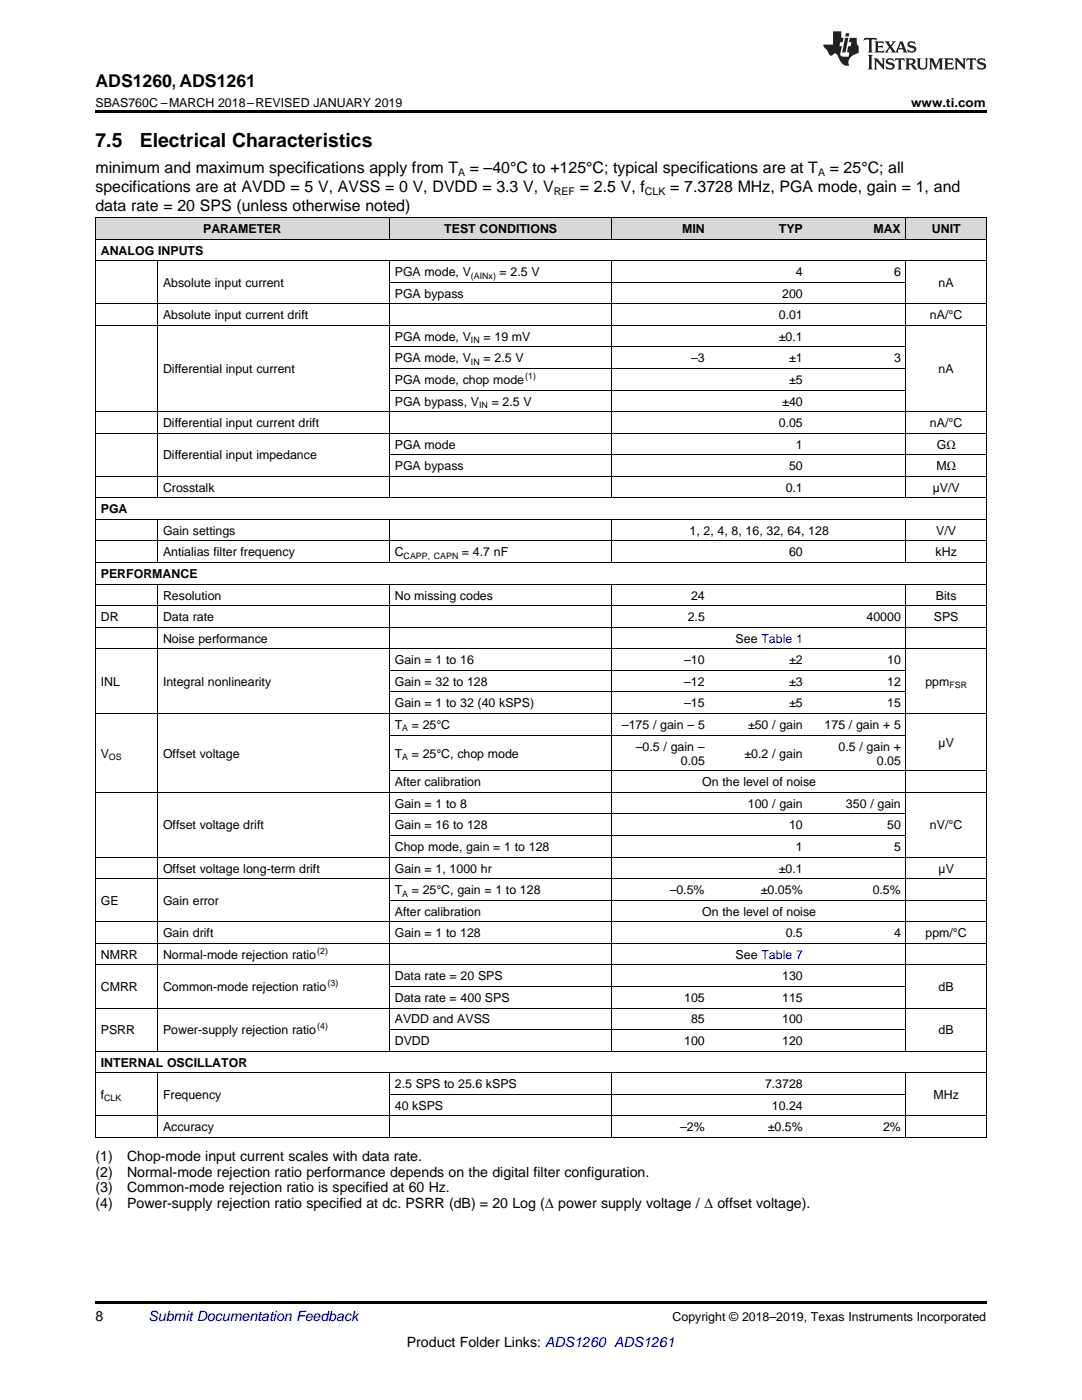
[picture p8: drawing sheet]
<svg xmlns="http://www.w3.org/2000/svg" width="216mm" height="279mm" viewBox="0 0 216 279" stroke-linecap="round" stroke-linejoin="round" font-family="sans-serif">
<defs><g id="words">
<g font-size="3.9">
<text x="19" y="29.3">7.5</text>
<text x="27.9" y="29.3">Electrical Characteristics</text>
</g>
<text font-size="3.5" x="19" y="17.3">ADS1260, ADS1261</text>
<g font-size="3.2">
<text x="19" y="34.4">minimum and maximum specifications apply from T</text>
<text x="93.7" y="34.4">= –40°C to +125°C; typical specifications are at T</text>
<text x="165.6" y="34.4">= 25°C; all</text>
<text x="19" y="38.3">specifications are at AVDD = 5 V, AVSS = 0 V, DVDD = 3.3 V, V</text>
<text x="115.7" y="38.3">= 2.5 V, f</text>
<text x="133.7" y="38.3">= 7.3728 MHz, PGA mode, gain = 1, and</text>
<text x="19" y="42.2">data rate = 20 SPS (unless otherwise noted)</text>
</g>
<g font-size="2.8">
<text x="19" y="231.6">(1)</text>
<text x="25.4" y="231.6">Chop-mode input current scales with data rate.</text>
<text x="19" y="234.8">(2)</text>
<text x="19" y="238">(3)</text>
<text x="25.4" y="234.8">Normal-mode rejection ratio performance depends on the digital filter configuration.</text>
<text x="25.4" y="238">Common-mode rejection ratio is specified at 60 Hz.</text>
<text x="19" y="241.2">(4)</text>
<text x="25.4" y="241.2">Power-supply rejection ratio specified at dc. PSRR (dB) = 20 Log (Δ power supply voltage / Δ offset voltage).</text>
<text x="19" y="263.6">8</text>
<text x="81.2" y="268.9">Product Folder Links: ADS1260 ADS1261</text>
</g>
<text font-size="2.8" fill="#0000c8" x="29.6" y="263.6">Submit Documentation Feedback</text>
<g font-size="2.5">
<text x="19" y="21.4">SBAS760C –MARCH 2018–REVISED JANUARY 2019</text>
<text x="181.8" y="21.4">www.ti.com</text>
<text x="40.5" y="46.5">PARAMETER</text>
<text x="88.7" y="46.5">TEST CONDITIONS</text>
<text x="136.1" y="46.5">MIN</text>
<text x="155.4" y="46.5">TYP</text>
<text x="174.3" y="46.5">MAX</text>
<text x="185.9" y="46.5">UNIT</text>
<text x="20.1" y="50.8">ANALOG INPUTS</text>
<text x="32.5" y="57.3">Absolute input current</text>
<text x="78.8" y="55.1">PGA mode, V</text>
<text x="78.8" y="59.4">PGA bypass</text>
<text x="99.7" y="55.1">= 2.5 V</text>
<text x="156.1" y="59.4">200</text>
<text x="158.8" y="55.1">4</text>
<text x="178.4" y="55.1">6</text>
<text x="187.3" y="57.3">nA</text>
<text x="32.5" y="63.7">Absolute input current drift</text>
<text x="155.4" y="63.7">0.01</text>
<text x="185.6" y="63.7">nA/°C</text>
<text x="78.8" y="68">PGA mode, V</text>
<text x="96.5" y="68">= 19 mV</text>
<text x="155.4" y="68">±0.1</text>
<text x="32.5" y="74.5">Differential input current</text>
<text x="78.8" y="72.3">PGA mode, V</text>
<text x="78.8" y="76.6">PGA mode, chop mode</text>
<text x="96.5" y="72.3">= 2.5 V</text>
<text x="137.9" y="72.3">–3</text>
<text x="157.5" y="72.3">±1</text>
<text x="157.5" y="76.6">±5</text>
<text x="178.4" y="72.3">3</text>
<text x="187.3" y="74.5">nA</text>
<text x="78.8" y="80.9">PGA bypass, V</text>
<text x="98.1" y="80.9">= 2.5 V</text>
<text x="156.1" y="80.9">±40</text>
<text x="32.5" y="85.2">Differential input current drift</text>
<text x="78.8" y="89.5">PGA mode</text>
<text x="155.4" y="85.2">0.05</text>
<text x="158.8" y="89.5">1</text>
<text x="185.6" y="85.2">nA/°C</text>
<text x="186.9" y="89.5">GΩ</text>
<text x="32.5" y="91.7">Differential input impedance</text>
<text x="78.8" y="93.8">PGA bypass</text>
<text x="157.4" y="93.8">50</text>
<text x="186.9" y="93.8">MΩ</text>
<text x="32.5" y="98.1">Crosstalk</text>
<text x="156.8" y="98.1">0.1</text>
<text x="186.1" y="98.1">µV/V</text>
<text x="20.1" y="102.4">PGA</text>
<text x="32.5" y="106.8">Gain settings</text>
<text x="137.6" y="106.8">1, 2, 4, 8, 16, 32, 64, 128</text>
<text x="186.8" y="106.8">V/V</text>
<text x="32.5" y="111.1">Antialias filter frequency</text>
<text x="78.8" y="111.1">C</text>
<text x="92.2" y="111.1">= 4.7 nF</text>
<text x="157.4" y="111.1">60</text>
<text x="186.7" y="111.1">kHz</text>
<text x="20.1" y="115.4">PERFORMANCE</text>
<text x="32.5" y="119.7">Resolution</text>
<text x="78.8" y="119.7">No missing codes</text>
<text x="137.9" y="119.7">24</text>
<text x="186.8" y="119.7">Bits</text>
<text x="20.1" y="124">DR</text>
<text x="32.5" y="124">Data rate</text>
<text x="137.2" y="124">2.5</text>
<text x="172.9" y="124">40000</text>
<text x="186.3" y="124">SPS</text>
<text x="32.5" y="128.3">Noise performance</text>
<text x="146.8" y="128.3">See Table 1</text>
<text x="20.1" y="136.9">INL</text>
<text x="32.5" y="136.9">Integral nonlinearity</text>
<text x="78.8" y="132.6">Gain = 1 to 16</text>
<text x="78.8" y="136.9">Gain = 32 to 128</text>
<text x="136.5" y="132.6">–10</text>
<text x="136.5" y="136.9">–12</text>
<text x="157.5" y="132.6">±2</text>
<text x="157.5" y="136.9">±3</text>
<text x="177" y="132.6">10</text>
<text x="177" y="136.9">12</text>
<text x="184.6" y="136.9">ppm</text>
<text x="78.8" y="141.2">Gain = 1 to 32 (40 kSPS)</text>
<text x="136.5" y="141.2">–15</text>
<text x="157.5" y="141.2">±5</text>
<text x="177" y="141.2">15</text>
<text x="78.8" y="145.5">T</text>
<text x="82.2" y="145.5">= 25°C</text>
<text x="124.1" y="145.5">–175 / gain – 5</text>
<text x="126.9" y="149.8">–0.5 / gain –</text>
<text x="149.3" y="145.5">±50 / gain</text>
<text x="164.5" y="145.5">175 / gain + 5</text>
<text x="167.3" y="149.8">0.5 / gain +</text>
<text x="187.3" y="149">µV</text>
<text x="20.1" y="151.2">V</text>
<text x="32.5" y="151.2">Offset voltage</text>
<text x="78.8" y="151.2">T</text>
<text x="82.2" y="151.2">= 25°C, chop mode</text>
<text x="135.9" y="152.6">0.05</text>
<text x="148.6" y="151.2">±0.2 / gain</text>
<text x="175" y="152.6">0.05</text>
<text x="78.8" y="156.9">After calibration</text>
<text x="78.8" y="161.2">Gain = 1 to 8</text>
<text x="140.1" y="156.9">On the level of noise</text>
<text x="149.2" y="161.2">100 / gain</text>
<text x="168.8" y="161.2">350 / gain</text>
<text x="32.5" y="165.5">Offset voltage drift</text>
<text x="78.8" y="165.5">Gain = 16 to 128</text>
<text x="157.4" y="165.5">10</text>
<text x="177" y="165.5">50</text>
<text x="185.6" y="165.5">nV/°C</text>
<text x="78.8" y="169.8">Chop mode, gain = 1 to 128</text>
<text x="158.8" y="169.8">1</text>
<text x="178.4" y="169.8">5</text>
<text x="32.5" y="174.1">Offset voltage long-term drift</text>
<text x="78.8" y="174.1">Gain = 1, 1000 hr</text>
<text x="78.8" y="178.4">T</text>
<text x="82.2" y="178.4">= 25°C, gain = 1 to 128</text>
<text x="133.6" y="178.4">–0.5%</text>
<text x="151.8" y="178.4">±0.05%</text>
<text x="155.4" y="174.1">±0.1</text>
<text x="174.1" y="178.4">0.5%</text>
<text x="187.3" y="174.1">µV</text>
<text x="20.1" y="180.6">GE</text>
<text x="32.5" y="180.6">Gain error</text>
<text x="78.8" y="182.7">After calibration</text>
<text x="140.1" y="182.7">On the level of noise</text>
<text x="20.1" y="191.3">NMRR</text>
<text x="32.5" y="187">Gain drift</text>
<text x="32.5" y="191.3">Normal-mode rejection ratio</text>
<text x="78.8" y="187">Gain = 1 to 128</text>
<text x="146.8" y="191.3">See Table 7</text>
<text x="156.8" y="187">0.5</text>
<text x="178.4" y="187">4</text>
<text x="184.7" y="187">ppm/°C</text>
<text x="20.1" y="197.8">CMRR</text>
<text x="32.5" y="197.8">Common-mode rejection ratio</text>
<text x="78.8" y="195.7">Data rate = 20 SPS</text>
<text x="156.1" y="195.7">130</text>
<text x="187.3" y="197.8">dB</text>
<text x="78.8" y="200">Data rate = 400 SPS</text>
<text x="136.5" y="200">105</text>
<text x="156.1" y="200">115</text>
<text x="20.1" y="206.4">PSRR</text>
<text x="32.5" y="206.4">Power-supply rejection ratio</text>
<text x="78.8" y="204.3">AVDD and AVSS</text>
<text x="78.8" y="208.6">DVDD</text>
<text x="136.5" y="208.6">100</text>
<text x="137.9" y="204.3">85</text>
<text x="156.1" y="204.3">100</text>
<text x="156.1" y="208.6">120</text>
<text x="187.3" y="206.4">dB</text>
<text x="20.1" y="212.9">INTERNAL OSCILLATOR</text>
<text x="20.1" y="219.3">f</text>
<text x="32.5" y="219.3">Frequency</text>
<text x="78.8" y="217.2">2.5 SPS to 25.6 kSPS</text>
<text x="78.8" y="221.5">40 kSPS</text>
<text x="152.6" y="217.2">7.3728</text>
<text x="154" y="221.5">10.24</text>
<text x="186.3" y="219.3">MHz</text>
<text x="32.5" y="225.8">Accuracy</text>
<text x="135.7" y="225.8">–2%</text>
<text x="153.2" y="225.8">±0.5%</text>
<text x="176.2" y="225.8">2%</text>
<text x="134.2" y="263.6">Copyright © 2018–2019, Texas Instruments Incorporated</text>
</g>
<g font-size="2.1">
<text x="91.4" y="35.1">A</text>
<text x="163.2" y="35.1">A</text>
<text x="110.5" y="38.9">REF</text>
<text x="128.7" y="38.9">CLK</text>
</g>
<g font-size="1.8">
<text x="94" y="55.6">(AINx)</text>
<text x="94" y="68.5">IN</text>
<text x="94" y="72.8">IN</text>
<text x="104.8" y="75.6">(1)</text>
<text x="95.6" y="81.4">IN</text>
<text x="80.5" y="111.5">CAPP, CAPN</text>
<text x="189.4" y="137.4">FSR</text>
<text x="80.3" y="146">A</text>
<text x="21.7" y="151.7">OS</text>
<text x="80.3" y="151.7">A</text>
<text x="80.3" y="178.9">A</text>
<text x="63.3" y="190.4">(2)</text>
<text x="65.4" y="196.8">(3)</text>
<text x="63.3" y="205.4">(4)</text>
<text x="20.8" y="219.8">CLK</text>
</g>
</g></defs>
<g fill="#d8d8d8">
<path d="M19 43.5h12.5v4.3h-12.5z"/>
<path d="M31.5 43.5h46.2v4.3h-46.2z"/>
<path d="M77.7 43.5h19.6v4.3h-19.6z"/>
<path d="M97.3 43.5h24.9v4.3h-24.9z"/>
<path d="M122.2 43.5h19.5v4.3h-19.5z"/>
<path d="M141.7 43.5h19.6v4.3h-19.6z"/>
<path d="M161.3 43.5h19.5v4.3h-19.5z"/>
<path d="M180.8 43.5h16v4.3h-16z"/>
</g>
<path d="M19 22h177.8v.5h-177.8zM19 259.7h177.8v.5h-177.8z" fill="#000"/>
<g fill="none" stroke="#000" stroke-width=".2">
<path d="M19 52h177.8M19 47.7h177.8M19 43.4h177.8M19.1 43.4v183.6M31.4 52v47.4M77.7 43.4v4.4M77.7 52v47.4M77.7 56.3h103.1M122.1 43.4v4.4M122.1 52v47.4M180.8 43.4v4.4M180.8 52v47.4"/>
<path d="M196.8 43.4v183.6M19 64.9h177.8M19 60.6h177.8M77.7 77.8h103.1M77.7 73.5h103.1M77.7 69.2h103.1M19 99.4h177.8M19 95.1h177.8M19 86.4h177.8M19 82.1h177.8M77.7 90.8h119.1M19 116.6h177.8"/>
<path d="M19 112.3h177.8M19 108h177.8M19 103.7h177.8M31.4 103.7v8.6M31.4 116.6v93.2M77.7 103.7v8.6M77.7 116.6v93.2M122.1 103.7v8.6M122.1 116.6v93.2M180.8 103.7v8.6M180.8 116.6v93.2M19 129.5h177.8"/>
<path d="M19 125.2h177.8M19 120.9h177.8M77.7 138.1h103.1M77.7 133.8h103.1M19 158.1h177.8M19 142.4h177.8M77.7 153.8h119.1M77.7 146.7h103.1M19 175.3h177.8M19 171h177.8M77.7 179.7h119.1M77.7 166.7h103.1"/>
<path d="M77.7 162.4h103.1M19 192.6h177.8M19 188.3h177.8M19 184h177.8M77.7 196.9h103.1M19 214.1h177.8M19 209.8h177.8M19 201.2h177.8M31.4 214.1v12.9M77.7 214.1v12.9M77.7 218.4h103.1M77.7 205.5h103.1"/>
<path d="M122.1 214.1v12.9M180.8 214.1v12.9M19 227h177.8M19 222.7h177.8"/>
</g>
<g fill="#231f20">
<path d="M172.5 7.6l-.1 .5 .4-.2h.6v.1v2.1l-.2 .4h.9l-.2-.4v-2.1l.1-.1h.5l.5 .2-.2-.5zM174.5 8.3l.2 .3v1.5l-.2 .4h1.8l.2-.6a1.04 1.04 0 0 1-1.3 .2v-.7h.6l.3 .2v-.6l-.3 .2h-.6v-.6l.8-.1 .4 .3-.2-.5zM176.5 8.3l.9 1.1-.9 1.1h.8l-.2-.2 .4-.7 .5 .7-.2 .2h1.5l-.2-.2 .2-.4h.9l.1 .4-.2 .2h1l-.3-.3-.7-1.9h-.5l-.9 2-.8-1 .9-1h-.8l.1 .3-.4 .5-.3-.6 .1-.2zM179.7 8.6l.4 1h-.7zM181.3 8.4a.63 .63 0 0 0-.2 .7 .63 .63 0 0 0 .6 .4l.6 .2 .1 .2a.75 .75 0 0 1-.7 .4 .75 .75 0 0 1-.6-.5l.1 .7 .1-.1a1.11 1.11 0 0 0 1.5-.6 1.13 1.13 0 0 0-1.2-.8l-.1-.4a1.04 1.04 0 0 1 1.2 .2l-.2-.5-.2 .1-.4-.2zM173.2 10.9l.2 .4v2.2l-.2 .4h1l-.3-.4v-2.2l.3-.4zM174.3 11.6l.3 .4v1.5l-.3 .4h.8l-.2-.4v-1.3l1.5 1.7v-1.9l.2-.4h-.7l.2 .4v.9l-1.1-1.3zM177 11.8a.62 .62 0 0 0-.2 .7 .62 .62 0 0 0 .6 .4l.6 .1 .1 .3a.76 .76 0 0 1-.7 .3 .76 .76 0 0 1-.7-.4l.2 .7 .1-.1a1.11 1.11 0 0 0 1.5-.6 1.13 1.13 0 0 0-1.2-.8l-.1-.4a1.04 1.04 0 0 1 1.2 .2l-.2-.6-.2 .1-.5-.1zM178.7 11.6l-.2 .6a.61 .61 0 0 1 .8-.3v1.6l-.2 .4h.9l-.2-.4v-1.6a.63 .63 0 0 1 .7 .3l-.1-.6zM180.6 11.6l.3 .4v1.5l-.3 .4h1l-.2-.2-.1-.8 .6 .2a.76 .76 0 0 0 1.2 .7l-1-1a.58 .58 0 0 0 .6-.5 .58 .58 0 0 0-.5-.6zM181.4 11.9h.1a.45 .45 0 0 1 .5 .1 .45 .45 0 0 1 .1 .5l-.8 .2zM182.9 11.6l.2 .2a2.17 2.17 0 0 0 .3 1.9 .99 .99 0 0 0 1.6-.6v-1.1l.2-.4h-.7l.2 .2a1.92 1.92 0 0 1-.2 1.8 .6 .6 0 0 1-.9-.5v-1.1l.2-.4zM185.4 11.6l.2 .4v1.5l-.2 .4h.7l-.2-.4v-1.4l.8 1.8 .8-1.8v1.4l-.2 .4h.9l-.2-.4v-1.5l.2-.4h-.8l-.6 1.5-.6-1.5zM188.4 11.6l.2 .4v1.5l-.2 .4h1.8l.1-.6a1.04 1.04 0 0 1-1.2 .1v-.6h.5l.4 .2v-.6l-.4 .2h-.5v-.7h.8l.3 .3-.1-.6zM190.5 11.6l.2 .4v1.5l-.2 .4h.7l-.2-.4v-1.3l1.5 1.7v-1.9l.2-.4h-.7l.2 .4v.9l-1.1-1.3zM192.9 11.6l-.1 .6a.61 .61 0 0 1 .7-.3l.1 1.6-.3 .4h1l-.3-.4 .1-1.6a.63 .63 0 0 1 .7 .3l-.1-.6zM195.2 11.8a.62 .62 0 0 0-.2 .7 .62 .62 0 0 0 .6 .4l.6 .1 .1 .3a.76 .76 0 0 1-.7 .3 .76 .76 0 0 1-.6-.4l.1 .7 .1-.1a1.11 1.11 0 0 0 1.6-.6 1.13 1.13 0 0 0-1.3-.8l-.1-.4a1.04 1.04 0 0 1 1.2 .2l-.1-.6-.2 .1-.5-.1z"/>
<path d="M166.2 6.3v2.6h-1.9v.4l.8 .9a.91 .91 0 0 0 1 .8 .56 .56 0 0 1 .5-.3 .56 .56 0 0 1 .5 .3l.4 .8a1.53 1.53 0 0 0 1.9 1.2 1.54 1.54 0 0 1 1-2.1l.9-.3v-1.4a1.52 1.52 0 0 1-.4-1.6h-1.3l-.2 .8h.5l-.2 .8h-.5l-.1 1v.2l.4 .1-.2 .8a1.93 1.93 0 0 1-1.6-.3l.3-1.8h-.5l.2-.8h.4l.2-.8h-.4v-1.3zM168.6 7.6l-.6 2.9h.7l.6-2.9zM168.8 6.6l-.1 .7h.6l.2-.7z"/>
</g>
<use href="#words"/>
</svg>
